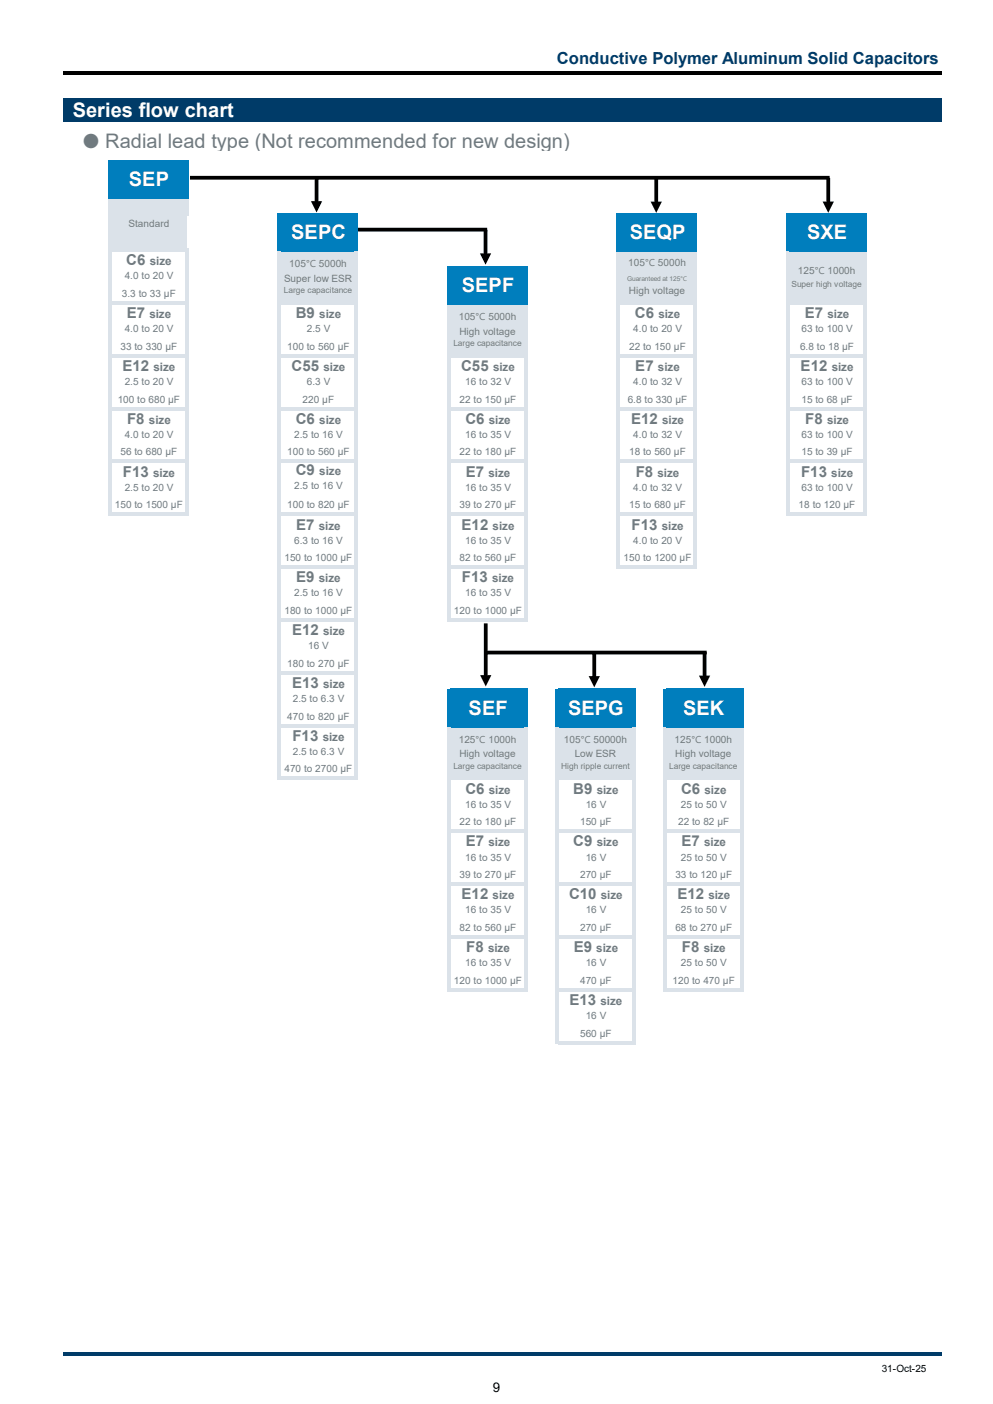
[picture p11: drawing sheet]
<svg xmlns="http://www.w3.org/2000/svg" width="210mm" height="297mm" viewBox="0 0 210 297" stroke-linecap="round" stroke-linejoin="round" font-family="sans-serif">
<defs><g id="words">
<g font-size="4.2" fill="#fff">
<text x="15.4" y="24.7">Series flow chart</text>
<text x="27.3" y="39.4">SEP</text>
<text x="61.6" y="50.6">SEPC</text>
<text x="133.2" y="50.6">SEQP</text>
<text x="170.7" y="50.6">SXE</text>
<text x="97.7" y="61.8">SEPF</text>
<text x="99.1" y="151.2">SEF</text>
<text x="120.1" y="151.2">SEPG</text>
<text x="144.5" y="151.2">SEK</text>
</g>
<text font-size="4.2" fill="#707a7f" x="17.4" y="31.2">● Radial lead type (Not recommended for new design)</text>
<text font-size="3.5" fill="#003b68" x="117.8" y="13.6">Conductive Polymer Aluminum Solid Capacitors</text>
<g font-size="3.2" fill="#707a7f">
<text x="26.7" y="56.1">C6</text>
<text x="26.8" y="67.3">E7</text>
<text x="62.6" y="67.3">B9</text>
<text x="134.3" y="67.3">C6</text>
<text x="170.2" y="67.3">E7</text>
<text x="25.9" y="78.5">E12</text>
<text x="61.7" y="78.5">C55</text>
<text x="97.5" y="78.5">C55</text>
<text x="134.4" y="78.5">E7</text>
<text x="169.3" y="78.5">E12</text>
<text x="26.9" y="89.7">F8</text>
<text x="62.6" y="89.7">C6</text>
<text x="98.4" y="89.7">C6</text>
<text x="133.5" y="89.7">E12</text>
<text x="170.3" y="89.7">F8</text>
<text x="26" y="100.8">F13</text>
<text x="62.6" y="100.5">C9</text>
<text x="98.5" y="100.8">E7</text>
<text x="134.5" y="100.8">F8</text>
<text x="169.4" y="100.8">F13</text>
<text x="62.7" y="112">E7</text>
<text x="97.6" y="112">E12</text>
<text x="133.6" y="112">F13</text>
<text x="62.7" y="123.2">E9</text>
<text x="97.7" y="123.2">F13</text>
<text x="61.8" y="134.4">E12</text>
<text x="61.8" y="145.5">E13</text>
<text x="61.9" y="156.7">F13</text>
<text x="98.4" y="167.9">C6</text>
<text x="121.2" y="167.9">B9</text>
<text x="144.1" y="167.9">C6</text>
<text x="98.5" y="179.1">E7</text>
<text x="121.2" y="179.1">C9</text>
<text x="144.1" y="179.1">E7</text>
<text x="97.6" y="190.2">E12</text>
<text x="120.4" y="190.2">C10</text>
<text x="143.3" y="190.2">E12</text>
<text x="98.6" y="201.4">F8</text>
<text x="121.3" y="201.4">E9</text>
<text x="144.2" y="201.4">F8</text>
<text x="120.4" y="212.6">E13</text>
</g>
<text font-size="2.8" x="104.2" y="294.5">9</text>
<g font-size="2.5" fill="#707a7f">
<text x="31.7" y="56.1">size</text>
<text x="31.6" y="67.3">size</text>
<text x="67.5" y="67.3">size</text>
<text x="139.2" y="67.3">size</text>
<text x="175" y="67.3">size</text>
<text x="32.5" y="78.5">size</text>
<text x="68.4" y="78.5">size</text>
<text x="104.3" y="78.5">size</text>
<text x="139.2" y="78.5">size</text>
<text x="175.9" y="78.5">size</text>
<text x="31.5" y="89.7">size</text>
<text x="67.5" y="89.7">size</text>
<text x="103.4" y="89.7">size</text>
<text x="140" y="89.7">size</text>
<text x="174.9" y="89.7">size</text>
<text x="32.4" y="100.8">size</text>
<text x="67.5" y="100.5">size</text>
<text x="103.3" y="100.8">size</text>
<text x="139.1" y="100.8">size</text>
<text x="175.8" y="100.8">size</text>
<text x="67.4" y="112">size</text>
<text x="104.2" y="112">size</text>
<text x="140" y="112">size</text>
<text x="67.4" y="123.2">size</text>
<text x="104.1" y="123.2">size</text>
<text x="68.3" y="134.4">size</text>
<text x="68.3" y="145.5">size</text>
<text x="68.2" y="156.7">size</text>
<text x="103.4" y="167.9">size</text>
<text x="126.2" y="167.9">size</text>
<text x="149" y="167.9">size</text>
<text x="103.3" y="179.1">size</text>
<text x="126.2" y="179.1">size</text>
<text x="148.9" y="179.1">size</text>
<text x="104.2" y="190.2">size</text>
<text x="127.1" y="190.2">size</text>
<text x="149.8" y="190.2">size</text>
<text x="103.2" y="201.4">size</text>
<text x="126.1" y="201.4">size</text>
<text x="148.8" y="201.4">size</text>
<text x="127" y="212.6">size</text>
</g>
<g font-size="2.1" fill="#707a7f">
<text x="27.2" y="47.9">Standard</text>
<text x="26.4" y="59.1">4.0 to 20 V</text>
<text x="60.1" y="59.6">Super low ESR</text>
<text x="61.2" y="56.5">105℃ 5000h</text>
<text x="132.9" y="56.3">105℃ 5000h</text>
<text x="168.7" y="57.9">125℃ 1000h</text>
<text x="25.8" y="62.8">3.3 to 33 μF</text>
<text x="133" y="62.2">High voltage</text>
<text x="26.4" y="70.3">4.0 to 20 V</text>
<text x="64.9" y="70.3">2.5 V</text>
<text x="97" y="67.7">105℃ 5000h</text>
<text x="97.2" y="70.8">High voltage</text>
<text x="133.9" y="70.3">4.0 to 20 V</text>
<text x="169.5" y="70.3">63 to 100 V</text>
<text x="25.5" y="74">33 to 330 μF</text>
<text x="60.8" y="74">100 to 560 μF</text>
<text x="133.1" y="74">22 to 150 μF</text>
<text x="169.2" y="74">6.8 to 18 μF</text>
<text x="26.4" y="81.5">2.5 to 20 V</text>
<text x="64.9" y="81.5">6.3 V</text>
<text x="98.4" y="81.5">16 to 32 V</text>
<text x="133.9" y="81.5">4.0 to 32 V</text>
<text x="169.5" y="81.5">63 to 100 V</text>
<text x="24.9" y="85.2">100 to 680 μF</text>
<text x="64" y="85.2">220 μF</text>
<text x="97.2" y="85.2">22 to 150 μF</text>
<text x="132.8" y="85.2">6.8 to 330 μF</text>
<text x="169.5" y="85.2">15 to 68 μF</text>
<text x="26.4" y="92.6">4.0 to 20 V</text>
<text x="62.2" y="92.6">2.5 to 16 V</text>
<text x="98.4" y="92.6">16 to 35 V</text>
<text x="133.9" y="92.6">4.0 to 32 V</text>
<text x="169.5" y="92.6">63 to 100 V</text>
<text x="25.5" y="96.4">56 to 680 μF</text>
<text x="60.8" y="96.4">100 to 560 μF</text>
<text x="97.2" y="96.4">22 to 180 μF</text>
<text x="133.1" y="96.4">18 to 560 μF</text>
<text x="169.5" y="96.4">15 to 39 μF</text>
<text x="24.3" y="107.5">150 to 1500 μF</text>
<text x="26.4" y="103.8">2.5 to 20 V</text>
<text x="60.8" y="107.5">100 to 820 μF</text>
<text x="62.2" y="103.6">2.5 to 16 V</text>
<text x="97.2" y="107.5">39 to 270 μF</text>
<text x="98.4" y="103.8">16 to 35 V</text>
<text x="133.1" y="107.5">15 to 680 μF</text>
<text x="133.9" y="103.8">4.0 to 32 V</text>
<text x="168.9" y="107.5">18 to 120 μF</text>
<text x="169.5" y="103.8">63 to 100 V</text>
<text x="60.2" y="118.7">150 to 1000 μF</text>
<text x="62.2" y="115">6.3 to 16 V</text>
<text x="97.2" y="118.7">82 to 560 μF</text>
<text x="98.4" y="115">16 to 35 V</text>
<text x="131.9" y="118.7">150 to 1200 μF</text>
<text x="133.9" y="115">4.0 to 20 V</text>
<text x="60.2" y="129.9">180 to 1000 μF</text>
<text x="62.2" y="126.2">2.5 to 16 V</text>
<text x="96" y="129.9">120 to 1000 μF</text>
<text x="98.4" y="126.2">16 to 35 V</text>
<text x="65.2" y="137.3">16 V</text>
<text x="60.8" y="141.1">180 to 270 μF</text>
<text x="61.9" y="148.5">2.5 to 6.3 V</text>
<text x="60.8" y="152.2">470 to 820 μF</text>
<text x="61.9" y="159.7">2.5 to 6.3 V</text>
<text x="97" y="157.1">125℃ 1000h</text>
<text x="97.2" y="160.2">High voltage</text>
<text x="119.3" y="157.1">105℃ 50000h</text>
<text x="121.5" y="160.2">Low ESR</text>
<text x="142.7" y="157.1">125℃ 1000h</text>
<text x="142.8" y="160.2">High voltage</text>
<text x="60.2" y="163.4">470 to 2700 μF</text>
<text x="98.4" y="170.9">16 to 35 V</text>
<text x="123.9" y="170.9">16 V</text>
<text x="144" y="170.9">25 to 50 V</text>
<text x="97.2" y="174.6">22 to 180 μF</text>
<text x="122.7" y="174.6">150 μF</text>
<text x="143.4" y="174.6">22 to 82 μF</text>
<text x="97.2" y="185.8">39 to 270 μF</text>
<text x="98.4" y="182">16 to 35 V</text>
<text x="122.7" y="185.8">270 μF</text>
<text x="123.9" y="182">16 V</text>
<text x="142.8" y="185.8">33 to 120 μF</text>
<text x="144" y="182">25 to 50 V</text>
<text x="97.2" y="196.9">82 to 560 μF</text>
<text x="98.4" y="193.2">16 to 35 V</text>
<text x="122.7" y="196.9">270 μF</text>
<text x="123.9" y="193.2">16 V</text>
<text x="142.8" y="196.9">68 to 270 μF</text>
<text x="144" y="193.2">25 to 50 V</text>
<text x="96" y="208.1">120 to 1000 μF</text>
<text x="98.4" y="204.4">16 to 35 V</text>
<text x="122.7" y="208.1">470 μF</text>
<text x="123.9" y="204.4">16 V</text>
<text x="142.2" y="208.1">120 to 470 μF</text>
<text x="144" y="204.4">25 to 50 V</text>
<text x="123.9" y="215.6">16 V</text>
<text x="122.7" y="219.3">560 μF</text>
</g>
<text font-size="2.1" x="186.5" y="290.2">31-Oct-25</text>
<g font-size="1.8" fill="#707a7f">
<text x="60" y="62.1">Large capacitance</text>
<text x="167.4" y="60.6">Super high voltage</text>
<text x="95.9" y="73.2">Large capacitance</text>
<text x="95.9" y="162.6">Large capacitance</text>
<text x="118.7" y="162.6">High ripple current</text>
<text x="141.5" y="162.6">Large capacitance</text>
</g>
<text font-size="1.4" fill="#707a7f" x="132.6" y="59.4">Guaranteed at 125℃</text>
</g></defs>
<path d="M13.4 20.8h185.9v5h-185.9z" fill-rule="evenodd" fill="#003b68"/>
<g fill="#007ebd">
<path d="M23.2 34.3h16.3v3.8h-16.3z" fill-rule="evenodd"/>
<path d="M23.2 38h16.3v3.8h-16.3z" fill-rule="evenodd"/>
</g>
<g fill="#dbe2e9">
<path d="M23.2 41.7h16.3v3.8h-16.3z" fill-rule="evenodd"/>
<path d="M23.2 45.5h16.3v3.7h-16.3z" fill-rule="evenodd"/>
</g>
<g fill="#007ebd">
<path d="M59.1 45.5h16.3v3.7h-16.3z" fill-rule="evenodd"/>
<path d="M130.8 45.5h16.3v3.7h-16.3z" fill-rule="evenodd"/>
<path d="M166.6 45.5h16.4v3.7h-16.4z" fill-rule="evenodd"/>
</g>
<path d="M23.2 49.2h16.3v3.8h-16.3z" fill-rule="evenodd" fill="#dbe2e9"/>
<g fill="#007ebd">
<path d="M59.1 49.2h16.3v3.8h-16.3z" fill-rule="evenodd"/>
<path d="M130.8 49.2h16.3v3.8h-16.3z" fill-rule="evenodd"/>
<path d="M166.6 49.2h16.4v3.8h-16.4z" fill-rule="evenodd"/>
</g>
<g fill="#dbe2e9">
<path d="M59.1 52.9h16.3v3.8h-16.3z" fill-rule="evenodd"/>
<path d="M130.8 52.9h16.3v3.8h-16.3z" fill-rule="evenodd"/>
<path d="M166.6 52.9h16.4v3.8h-16.4z" fill-rule="evenodd"/>
<path d="M59.1 56.6h16.3v3.8h-16.3z" fill-rule="evenodd"/>
</g>
<path d="M94.9 56.6h16.4v3.8h-16.4z" fill-rule="evenodd" fill="#007ebd"/>
<g fill="#dbe2e9">
<path d="M130.8 56.6h16.3v3.8h-16.3z" fill-rule="evenodd"/>
<path d="M166.6 56.6h16.4v3.8h-16.4z" fill-rule="evenodd"/>
<path d="M59.1 60.4h16.3v3.7h-16.3z" fill-rule="evenodd"/>
</g>
<path d="M94.9 60.4h16.4v3.7h-16.4z" fill-rule="evenodd" fill="#007ebd"/>
<g fill="#dbe2e9">
<path d="M130.8 60.4h16.3v3.7h-16.3z" fill-rule="evenodd"/>
<path d="M166.6 60.4h16.4v3.7h-16.4z" fill-rule="evenodd"/>
<path d="M94.9 64.1h16.4v3.8h-16.4z" fill-rule="evenodd"/>
<path d="M94.9 67.8h16.4v3.8h-16.4z" fill-rule="evenodd"/>
<path d="M94.9 71.5h16.4v3.8h-16.4z" fill-rule="evenodd"/>
</g>
<g fill="#007ebd">
<path d="M94.9 146.1h16.4v3.7h-16.4z" fill-rule="evenodd"/>
<path d="M117.7 146.1h16.4v3.7h-16.4z" fill-rule="evenodd"/>
<path d="M140.6 146.1h16.3v3.7h-16.3z" fill-rule="evenodd"/>
<path d="M94.9 149.8h16.4v3.7h-16.4z" fill-rule="evenodd"/>
<path d="M117.7 149.8h16.4v3.7h-16.4z" fill-rule="evenodd"/>
<path d="M140.6 149.8h16.3v3.7h-16.3z" fill-rule="evenodd"/>
</g>
<g fill="#dbe2e9">
<path d="M94.9 153.5h16.4v3.8h-16.4z" fill-rule="evenodd"/>
<path d="M117.7 153.5h16.4v3.8h-16.4z" fill-rule="evenodd"/>
<path d="M140.6 153.5h16.3v3.8h-16.3z" fill-rule="evenodd"/>
<path d="M94.9 157.2h16.4v3.8h-16.4z" fill-rule="evenodd"/>
<path d="M117.7 157.2h16.4v3.8h-16.4z" fill-rule="evenodd"/>
<path d="M140.6 157.2h16.3v3.8h-16.3z" fill-rule="evenodd"/>
<path d="M94.9 161h16.4v3.7h-16.4z" fill-rule="evenodd"/>
<path d="M117.7 161h16.4v3.7h-16.4z" fill-rule="evenodd"/>
<path d="M140.6 161h16.3v3.7h-16.3z" fill-rule="evenodd"/>
</g>
<g fill="#007ebd">
<path d="M22.9 34h.6v8.1h-.6z" fill-rule="evenodd"/>
<path d="M39.2 34.6h.6v7.5h-.6z" fill-rule="evenodd"/>
<path d="M59.4 45.1h16.3v.7h-16.3z" fill-rule="evenodd"/>
<path d="M131.1 45.1h16.3v.7h-16.3z" fill-rule="evenodd"/>
</g>
<g fill="#dbe2e9">
<path d="M39.2 42.1h.6v3.4h-.6z" fill-rule="evenodd"/>
<path d="M23.5 52.6h16.3v.7h-16.3z" fill-rule="evenodd"/>
</g>
<g fill="#007ebd">
<path d="M58.7 45.1h.7v8.2h-.7z" fill-rule="evenodd"/>
<path d="M75 45.8h.7v7.5h-.7z" fill-rule="evenodd"/>
<path d="M59.4 52.6h16.3v.7h-16.3z" fill-rule="evenodd"/>
<path d="M130.4 45.1h.7v8.2h-.7z" fill-rule="evenodd"/>
<path d="M146.7 45.8h.7v7.5h-.7z" fill-rule="evenodd"/>
<path d="M131.1 52.6h16.3v.7h-16.3z" fill-rule="evenodd"/>
<path d="M166.3 45.1h.7v8.2h-.7z" fill-rule="evenodd"/>
<path d="M182.6 45.8h.7v7.5h-.7z" fill-rule="evenodd"/>
</g>
<g fill="#dbe2e9">
<path d="M23.5 63.8h16.3v.6h-16.3z" fill-rule="evenodd"/>
<path d="M59.4 63.8h16.3v.6h-16.3z" fill-rule="evenodd"/>
</g>
<g fill="#007ebd">
<path d="M94.6 56.3h.7v8.1h-.7z" fill-rule="evenodd"/>
<path d="M110.9 57h.7v7.4h-.7z" fill-rule="evenodd"/>
<path d="M95.3 63.8h16.3v.6h-16.3z" fill-rule="evenodd"/>
</g>
<g fill="#dbe2e9">
<path d="M131.1 63.8h16.3v.6h-16.3z" fill-rule="evenodd"/>
<path d="M23.5 74.9h16.3v.7h-16.3z" fill-rule="evenodd"/>
<path d="M59.4 74.9h16.3v.7h-16.3z" fill-rule="evenodd"/>
<path d="M95.3 74.9h16.3v.7h-16.3z" fill-rule="evenodd"/>
<path d="M131.1 74.9h16.3v.7h-16.3z" fill-rule="evenodd"/>
<path d="M23.5 86.1h16.3v.7h-16.3z" fill-rule="evenodd"/>
<path d="M59.4 86.1h16.3v.7h-16.3z" fill-rule="evenodd"/>
<path d="M95.3 86.1h16.3v.7h-16.3z" fill-rule="evenodd"/>
<path d="M131.1 86.1h16.3v.7h-16.3z" fill-rule="evenodd"/>
<path d="M23.5 97.3h16.3v.7h-16.3z" fill-rule="evenodd"/>
<path d="M59.4 97.3h16.3v.7h-16.3z" fill-rule="evenodd"/>
<path d="M95.3 97.3h16.3v.7h-16.3z" fill-rule="evenodd"/>
<path d="M131.1 97.3h16.3v.7h-16.3z" fill-rule="evenodd"/>
<path d="M23.5 108.5h16.3v.6h-16.3z" fill-rule="evenodd"/>
<path d="M59.4 108.5h16.3v.6h-16.3z" fill-rule="evenodd"/>
<path d="M95.3 108.5h16.3v.6h-16.3z" fill-rule="evenodd"/>
<path d="M131.1 108.5h16.3v.6h-16.3z" fill-rule="evenodd"/>
<path d="M59.4 119.6h16.3v.7h-16.3z" fill-rule="evenodd"/>
<path d="M95.3 119.6h16.3v.7h-16.3z" fill-rule="evenodd"/>
<path d="M59.4 130.8h16.3v.7h-16.3z" fill-rule="evenodd"/>
<path d="M94.6 64.4h.7v67.1h-.7z" fill-rule="evenodd"/>
<path d="M110.9 64.4h.7v67.1h-.7z" fill-rule="evenodd"/>
</g>
<g fill="#007ebd">
<path d="M95.3 145.7h16.3v.7h-16.3z" fill-rule="evenodd"/>
<path d="M118.1 145.7h16.3v.7h-16.3z" fill-rule="evenodd"/>
</g>
<path d="M59.4 153.2h16.3v.6h-16.3z" fill-rule="evenodd" fill="#dbe2e9"/>
<g fill="#007ebd">
<path d="M94.6 145.7h.7v8.1h-.7z" fill-rule="evenodd"/>
<path d="M110.9 146.4h.7v7.4h-.7z" fill-rule="evenodd"/>
<path d="M95.3 153.2h16.3v.6h-16.3z" fill-rule="evenodd"/>
<path d="M117.4 145.7h.7v8.1h-.7z" fill-rule="evenodd"/>
<path d="M133.7 146.4h.7v7.4h-.7z" fill-rule="evenodd"/>
<path d="M118.1 153.2h16.3v.6h-16.3z" fill-rule="evenodd"/>
<path d="M140.2 145.7h.7v8.1h-.7z" fill-rule="evenodd"/>
<path d="M156.5 146.4h.7v7.4h-.7z" fill-rule="evenodd"/>
</g>
<g fill="#dbe2e9">
<path d="M59.4 164.3h16.3v.7h-16.3z" fill-rule="evenodd"/>
<path d="M95.3 164.3h16.3v.7h-16.3z" fill-rule="evenodd"/>
<path d="M118.1 164.3h16.3v.7h-16.3z" fill-rule="evenodd"/>
<path d="M95.3 175.5h16.3v.7h-16.3z" fill-rule="evenodd"/>
<path d="M118.1 175.5h16.3v.7h-16.3z" fill-rule="evenodd"/>
<path d="M95.3 186.7h16.3v.7h-16.3z" fill-rule="evenodd"/>
<path d="M118.1 186.7h16.3v.7h-16.3z" fill-rule="evenodd"/>
<path d="M95.3 197.9h16.3v.6h-16.3z" fill-rule="evenodd"/>
<path d="M118.1 197.9h16.3v.6h-16.3z" fill-rule="evenodd"/>
<path d="M95.3 209h16.3v.7h-16.3z" fill-rule="evenodd"/>
<path d="M118.1 209h16.3v.7h-16.3z" fill-rule="evenodd"/>
<path d="M22.9 42.1h.6v67h-.6z" fill-rule="evenodd"/>
<path d="M39.2 53.3h.6v55.8h-.6z" fill-rule="evenodd"/>
<path d="M58.7 53.3h.7v111.7h-.7z" fill-rule="evenodd"/>
<path d="M75 53.3h.7v111.7h-.7z" fill-rule="evenodd"/>
<path d="M130.4 53.3h.7v67h-.7z" fill-rule="evenodd"/>
<path d="M146.7 53.3h.7v67h-.7z" fill-rule="evenodd"/>
<path d="M166.3 53.3h.7v55.8h-.7z" fill-rule="evenodd"/>
<path d="M182.6 53.3h.7v55.8h-.7z" fill-rule="evenodd"/>
<path d="M94.6 153.8h.7v55.9h-.7z" fill-rule="evenodd"/>
<path d="M110.9 153.8h.7v55.9h-.7z" fill-rule="evenodd"/>
<path d="M117.4 153.8h.7v67.1h-.7z" fill-rule="evenodd"/>
<path d="M133.7 153.8h.7v67.1h-.7z" fill-rule="evenodd"/>
<path d="M140.2 153.8h.7v55.9h-.7z" fill-rule="evenodd"/>
<path d="M156.5 153.8h.7v55.9h-.7z" fill-rule="evenodd"/>
</g>
<path d="M13.4 15.1h185.9v.7h-185.9z" fill-rule="evenodd" fill="#000"/>
<g fill="#007ebd">
<path d="M23.5 34h16.3v.6h-16.3z" fill-rule="evenodd"/>
<path d="M23.5 41.4h16.3v.7h-16.3z" fill-rule="evenodd"/>
<path d="M167 45.1h16.3v.7h-16.3z" fill-rule="evenodd"/>
<path d="M167 52.6h16.3v.7h-16.3z" fill-rule="evenodd"/>
<path d="M95.3 56.3h16.3v.7h-16.3z" fill-rule="evenodd"/>
</g>
<g fill="#dbe2e9">
<path d="M167 63.8h16.3v.6h-16.3z" fill-rule="evenodd"/>
<path d="M167 74.9h16.3v.7h-16.3z" fill-rule="evenodd"/>
<path d="M167 86.1h16.3v.7h-16.3z" fill-rule="evenodd"/>
<path d="M167 97.3h16.3v.7h-16.3z" fill-rule="evenodd"/>
<path d="M167 108.5h16.3v.6h-16.3z" fill-rule="evenodd"/>
<path d="M131.1 119.6h16.3v.7h-16.3z" fill-rule="evenodd"/>
<path d="M95.3 130.8h16.3v.7h-16.3z" fill-rule="evenodd"/>
<path d="M59.4 142h16.3v.7h-16.3z" fill-rule="evenodd"/>
</g>
<g fill="#007ebd">
<path d="M140.9 145.7h16.3v.7h-16.3z" fill-rule="evenodd"/>
<path d="M140.9 153.2h16.3v.6h-16.3z" fill-rule="evenodd"/>
</g>
<g fill="#dbe2e9">
<path d="M140.9 164.3h16.3v.7h-16.3z" fill-rule="evenodd"/>
<path d="M140.9 175.5h16.3v.7h-16.3z" fill-rule="evenodd"/>
<path d="M140.9 186.7h16.3v.7h-16.3z" fill-rule="evenodd"/>
<path d="M140.9 197.9h16.3v.6h-16.3z" fill-rule="evenodd"/>
<path d="M140.9 209h16.3v.7h-16.3z" fill-rule="evenodd"/>
<path d="M118.1 220.2h16.3v.7h-16.3z" fill-rule="evenodd"/>
</g>
<path d="M13.4 286.1h185.9v.7h-185.9z" fill-rule="evenodd" fill="#003b68"/>
<path d="M40.2 37.6h135.3M67 37.6v5.4M138.8 37.7v5.4M175.2 37.6v5.4M75.7 48.6h27.3M102.7 48.6v5.4M102.7 131.9v11.3M103 138h46.5M125.7 138.2v5.2M149 137.9v5.4" fill="none" stroke="#000" stroke-width=".79" stroke-linecap="butt"/>
<path d="M65.8 42.6h2.3l-1.1 2.3zM101.5 53.6h2.4l-1.2 2.4zM137.6 42.7h2.4l-1.2 2.3zM174 42.6h2.4l-1.2 2.4zM101.5 142.8h2.4l-1.2 2.4zM124.5 143h2.4l-1.2 2.4zM147.8 142.9h2.4l-1.2 2.4z" fill="#000"/>
<use href="#words"/>
</svg>
